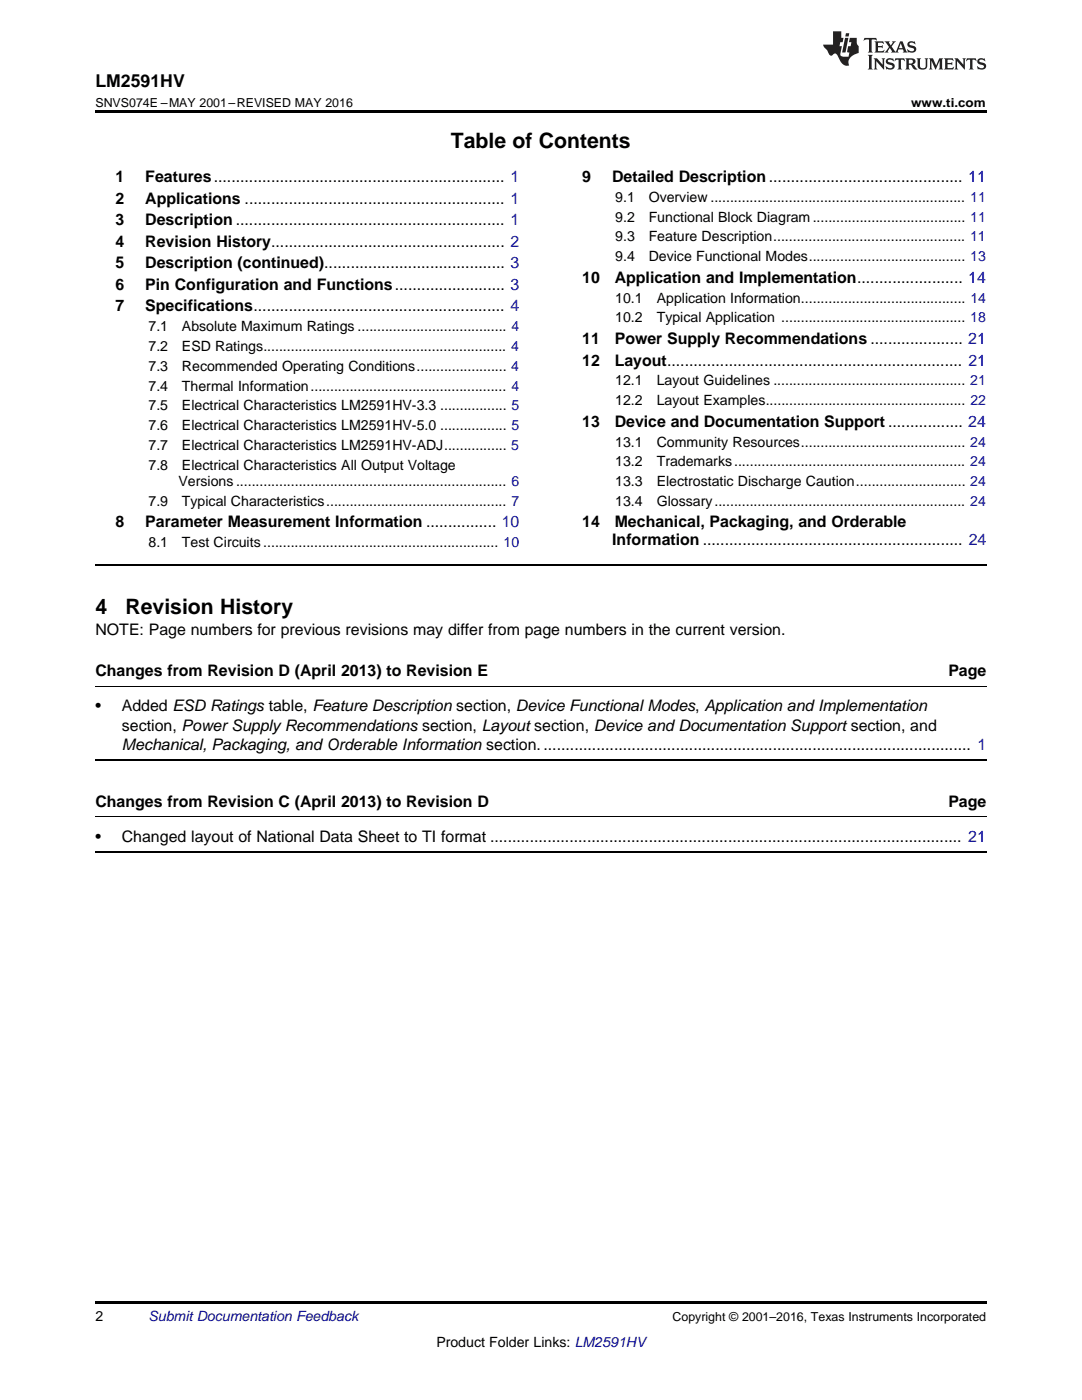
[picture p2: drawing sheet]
<svg xmlns="http://www.w3.org/2000/svg" width="216mm" height="279mm" viewBox="0 0 216 279" stroke-linecap="round" stroke-linejoin="round" font-family="sans-serif">
<defs><g id="words">
<g font-size="4.2">
<text x="90" y="29.6">Table of Contents</text>
<text x="19" y="122.4">4</text>
<text x="25" y="122.4">Revision History</text>
</g>
<text font-size="3.5" x="19" y="17.3">LM2591HV</text>
<g font-size="3.2">
<text x="23" y="36.3">1</text>
<text x="23" y="40.6">2</text>
<text x="29" y="36.3">Features.................................................................. 1</text>
<text x="29" y="40.6">Applications ........................................................... 1</text>
<text x="116.2" y="36.3">9</text>
<text x="122.1" y="36.3">Detailed Description............................................ 11</text>
<text x="23" y="44.9">3</text>
<text x="29" y="44.9">Description ............................................................. 1</text>
<text x="23" y="49.2">4</text>
<text x="23" y="53.6">5</text>
<text x="29" y="49.2">Revision History..................................................... 2</text>
<text x="29" y="53.6">Description (continued)......................................... 3</text>
<text x="23" y="57.9">6</text>
<text x="29" y="57.9">Pin Configuration and Functions......................... 3</text>
<text x="116.2" y="56.4">10</text>
<text x="122.7" y="56.4">Application and Implementation........................ 14</text>
<text x="23" y="62.2">7</text>
<text x="29" y="62.2">Specifications......................................................... 4</text>
<text x="116.2" y="68.7">11</text>
<text x="122.7" y="68.7">Power Supply Recommendations ..................... 21</text>
<text x="116.2" y="73">12</text>
<text x="122.7" y="73">Layout................................................................... 21</text>
<text x="116.2" y="85.2">13</text>
<text x="122.7" y="85.2">Device and Documentation Support ................. 24</text>
<text x="23" y="105.2">8</text>
<text x="29" y="105.2">Parameter Measurement Information ................ 10</text>
<text x="116.2" y="105.3">14</text>
<text x="122.7" y="105.3">Mechanical, Packaging, and Orderable</text>
<text x="122.2" y="108.8">Information ........................................................... 24</text>
<text x="19" y="126.8">NOTE: Page numbers for previous revisions may differ from page numbers in the current version.</text>
<text x="19" y="134.9">Changes from Revision D (April 2013) to Revision E</text>
<text x="189.2" y="134.9">Page</text>
<text x="19" y="141.9">•</text>
<text x="24.3" y="141.9">Added ESD Ratings table, Feature Description section, Device Functional Modes, Application and Implementation</text>
<text x="24.3" y="145.8">section, Power Supply Recommendations section, Layout section, Device and Documentation Support section, and</text>
<text x="24.3" y="149.7">Mechanical, Packaging, and Orderable Information section.................................................................................................. 1</text>
<text x="19" y="161">Changes from Revision C (April 2013) to Revision D</text>
<text x="189.2" y="161">Page</text>
<text x="19" y="168">•</text>
<text x="24.3" y="168">Changed layout of National Data Sheet to TI format ........................................................................................................... 21</text>
</g>
<g font-size="2.8">
<text x="122.8" y="40.3">9.1</text>
<text x="129.4" y="40.3">Overview ................................................................. 11</text>
<text x="122.8" y="44.2">9.2</text>
<text x="129.4" y="44.2">Functional Block Diagram....................................... 11</text>
<text x="122.8" y="48.2">9.3</text>
<text x="122.8" y="52.1">9.4</text>
<text x="129.4" y="48.2">Feature Description................................................. 11</text>
<text x="129.4" y="52.1">Device Functional Modes........................................ 13</text>
<text x="122.8" y="60.4">10.1</text>
<text x="122.8" y="64.3">10.2</text>
<text x="131" y="60.4">Application Information.......................................... 14</text>
<text x="131" y="64.3">Typical Application ............................................... 18</text>
<text x="29.6" y="66.1">7.1</text>
<text x="29.6" y="70.1">7.2</text>
<text x="36.3" y="66.1">Absolute Maximum Ratings ...................................... 4</text>
<text x="36.3" y="70.1">ESD Ratings.............................................................. 4</text>
<text x="29.6" y="74">7.3</text>
<text x="29.6" y="78">7.4</text>
<text x="36.3" y="74">Recommended Operating Conditions....................... 4</text>
<text x="36.3" y="78">Thermal Information.................................................. 4</text>
<text x="122.8" y="76.9">12.1</text>
<text x="131" y="76.9">Layout Guidelines ................................................. 21</text>
<text x="29.6" y="81.9">7.5</text>
<text x="36.3" y="81.9">Electrical Characteristics LM2591HV-3.3 ................. 5</text>
<text x="122.8" y="80.9">12.2</text>
<text x="131" y="80.9">Layout Examples................................................... 22</text>
<text x="29.6" y="85.9">7.6</text>
<text x="29.6" y="89.8">7.7</text>
<text x="36.3" y="85.9">Electrical Characteristics LM2591HV-5.0 ................. 5</text>
<text x="36.3" y="89.8">Electrical Characteristics LM2591HV-ADJ................ 5</text>
<text x="122.8" y="89.1">13.1</text>
<text x="131" y="89.1">Community Resources.......................................... 24</text>
<text x="29.6" y="93.8">7.8</text>
<text x="36.3" y="93.8">Electrical Characteristics All Output Voltage</text>
<text x="122.8" y="93.1">13.2</text>
<text x="131" y="93.1">Trademarks........................................................... 24</text>
<text x="29.6" y="100.9">7.9</text>
<text x="35.6" y="96.9">Versions ..................................................................... 6</text>
<text x="36.3" y="100.9">Typical Characteristics.............................................. 7</text>
<text x="122.8" y="97">13.3</text>
<text x="122.8" y="101">13.4</text>
<text x="131" y="97">Electrostatic Discharge Caution............................ 24</text>
<text x="131" y="101">Glossary................................................................ 24</text>
<text x="29.6" y="109.1">8.1</text>
<text x="36.3" y="109.1">Test Circuits ............................................................ 10</text>
<text x="19" y="263.6">2</text>
<text x="87.1" y="268.9">Product Folder Links: LM2591HV</text>
</g>
<text font-size="2.8" fill="#0000c8" x="29.6" y="263.6">Submit Documentation Feedback</text>
<g font-size="2.5">
<text x="19" y="21.4">SNVS074E –MAY 2001–REVISED MAY 2016</text>
<text x="181.8" y="21.4">www.ti.com</text>
<text x="134.2" y="263.6">Copyright © 2001–2016, Texas Instruments Incorporated</text>
</g>
</g></defs>
<path d="M19 22h177.8v.5h-177.8zM19 259.7h177.8v.5h-177.8z" fill="#000"/>
<path d="M19 112.9h177.8M19 151.6h177.8M19 170h177.8" fill="none" stroke="#000" stroke-width=".35"/>
<path d="M19 136.9h177.8M19 163h177.8" fill="none" stroke="#000" stroke-width=".2"/>
<g fill="#231f20">
<path d="M172.5 7.6l-.1 .5 .4-.2h.6v.1v2.1l-.2 .4h.9l-.2-.4v-2.1l.1-.1h.5l.5 .2-.2-.5zM174.5 8.3l.2 .3v1.5l-.2 .4h1.8l.2-.6a1.04 1.04 0 0 1-1.3 .2v-.7h.6l.3 .2v-.6l-.3 .2h-.6v-.6l.8-.1 .4 .3-.2-.5zM176.5 8.3l.9 1.1-.9 1.1h.8l-.2-.2 .4-.7 .5 .7-.2 .2h1.5l-.2-.2 .2-.4h.9l.1 .4-.2 .2h1l-.3-.3-.7-1.9h-.5l-.9 2-.8-1 .9-1h-.8l.1 .3-.4 .5-.3-.6 .1-.2zM179.7 8.6l.4 1h-.7zM181.3 8.4a.63 .63 0 0 0-.2 .7 .63 .63 0 0 0 .6 .4l.6 .2 .1 .2a.75 .75 0 0 1-.7 .4 .75 .75 0 0 1-.6-.5l.1 .7 .1-.1a1.11 1.11 0 0 0 1.5-.6 1.13 1.13 0 0 0-1.2-.8l-.1-.4a1.04 1.04 0 0 1 1.2 .2l-.2-.5-.2 .1-.4-.2zM173.2 10.9l.2 .4v2.2l-.2 .4h1l-.3-.4v-2.2l.3-.4zM174.3 11.6l.3 .4v1.5l-.3 .4h.8l-.2-.4v-1.3l1.5 1.7v-1.9l.2-.4h-.7l.2 .4v.9l-1.1-1.3zM177 11.8a.62 .62 0 0 0-.2 .7 .62 .62 0 0 0 .6 .4l.6 .1 .1 .3a.76 .76 0 0 1-.7 .3 .76 .76 0 0 1-.7-.4l.2 .7 .1-.1a1.11 1.11 0 0 0 1.5-.6 1.13 1.13 0 0 0-1.2-.8l-.1-.4a1.04 1.04 0 0 1 1.2 .2l-.2-.6-.2 .1-.5-.1zM178.7 11.6l-.2 .6a.61 .61 0 0 1 .8-.3v1.6l-.2 .4h.9l-.2-.4v-1.6a.63 .63 0 0 1 .7 .3l-.1-.6zM180.6 11.6l.3 .4v1.5l-.3 .4h1l-.2-.2-.1-.8 .6 .2a.76 .76 0 0 0 1.2 .7l-1-1a.58 .58 0 0 0 .6-.5 .58 .58 0 0 0-.5-.6zM181.4 11.9h.1a.45 .45 0 0 1 .5 .1 .45 .45 0 0 1 .1 .5l-.8 .2zM182.9 11.6l.2 .2a2.17 2.17 0 0 0 .3 1.9 .99 .99 0 0 0 1.6-.6v-1.1l.2-.4h-.7l.2 .2a1.92 1.92 0 0 1-.2 1.8 .6 .6 0 0 1-.9-.5v-1.1l.2-.4zM185.4 11.6l.2 .4v1.5l-.2 .4h.7l-.2-.4v-1.4l.8 1.8 .8-1.8v1.4l-.2 .4h.9l-.2-.4v-1.5l.2-.4h-.8l-.6 1.5-.6-1.5zM188.4 11.6l.2 .4v1.5l-.2 .4h1.8l.1-.6a1.04 1.04 0 0 1-1.2 .1v-.6h.5l.4 .2v-.6l-.4 .2h-.5v-.7h.8l.3 .3-.1-.6zM190.5 11.6l.2 .4v1.5l-.2 .4h.7l-.2-.4v-1.3l1.5 1.7v-1.9l.2-.4h-.7l.2 .4v.9l-1.1-1.3zM192.9 11.6l-.1 .6a.61 .61 0 0 1 .7-.3l.1 1.6-.3 .4h1l-.3-.4 .1-1.6a.63 .63 0 0 1 .7 .3l-.1-.6zM195.2 11.8a.62 .62 0 0 0-.2 .7 .62 .62 0 0 0 .6 .4l.6 .1 .1 .3a.76 .76 0 0 1-.7 .3 .76 .76 0 0 1-.6-.4l.1 .7 .1-.1a1.11 1.11 0 0 0 1.6-.6 1.13 1.13 0 0 0-1.3-.8l-.1-.4a1.04 1.04 0 0 1 1.2 .2l-.1-.6-.2 .1-.5-.1z"/>
<path d="M166.2 6.3v2.6h-1.9v.4l.8 .9a.91 .91 0 0 0 1 .8 .56 .56 0 0 1 .5-.3 .56 .56 0 0 1 .5 .3l.4 .8a1.53 1.53 0 0 0 1.9 1.2 1.54 1.54 0 0 1 1-2.1l.9-.3v-1.4a1.52 1.52 0 0 1-.4-1.6h-1.3l-.2 .8h.5l-.2 .8h-.5l-.1 1v.2l.4 .1-.2 .8a1.93 1.93 0 0 1-1.6-.3l.3-1.8h-.5l.2-.8h.4l.2-.8h-.4v-1.3zM168.6 7.6l-.6 2.9h.7l.6-2.9zM168.8 6.6l-.1 .7h.6l.2-.7z"/>
</g>
<use href="#words"/>
</svg>
